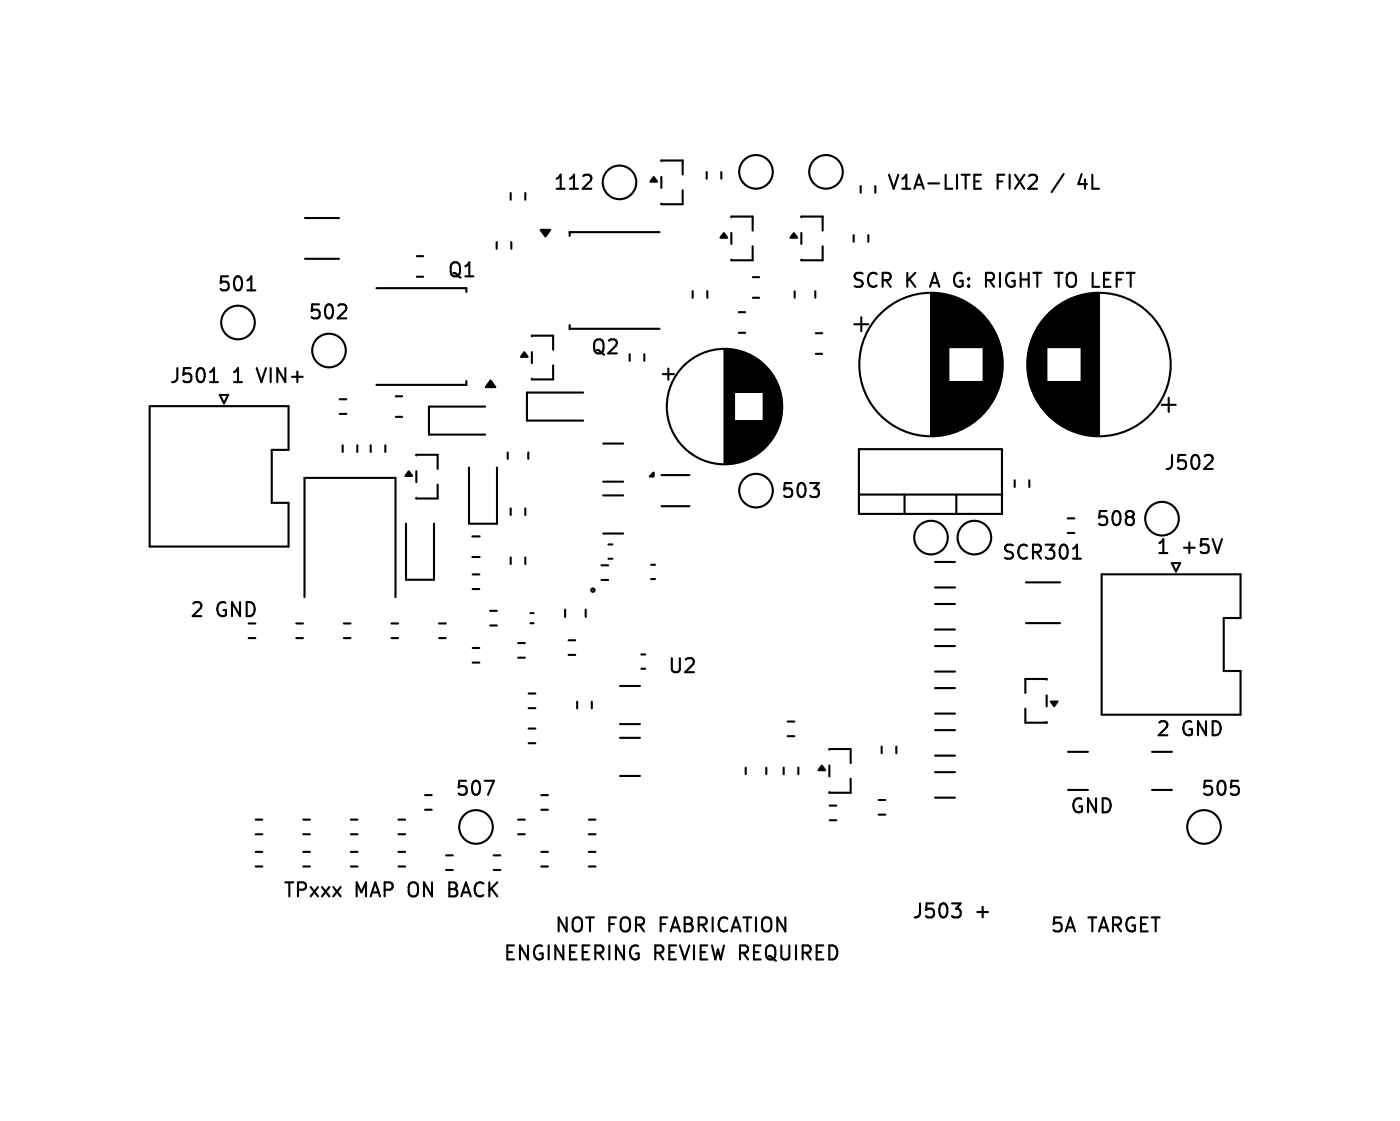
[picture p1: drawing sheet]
<svg xmlns="http://www.w3.org/2000/svg" width="100mm" height="80mm" viewBox="0 0 100 80" stroke-linecap="round" stroke-linejoin="round" font-family="sans-serif">
<defs><g id="words">
<g font-size="1.4">
<text x="39.4" y="13.7">112</text>
<text x="63.3" y="13.7">V1A-LITE</text>
<text x="71.1" y="13.7">FIX2</text>
<text x="75.4" y="13.7">/</text>
<text x="77.5" y="13.7">4L</text>
<text x="15.4" y="21">501</text>
<text x="21.9" y="23">502</text>
<text x="31.9" y="20">Q1</text>
<text x="60.7" y="20.7">SCR</text>
<text x="64.7" y="20.7">K</text>
<text x="66.7" y="20.7">A G:</text>
<text x="71.1" y="20.7">RIGHT TO LEFT</text>
<text x="12" y="27.5">J501</text>
<text x="16.6" y="27.5">1</text>
<text x="18.6" y="27.5">VIN+</text>
<text x="42.1" y="25.5">Q2</text>
<text x="55.7" y="35.7">503</text>
<text x="83.1" y="33.7">J502</text>
<text x="71.5" y="40.1">SCR301</text>
<text x="78.2" y="37.7">508</text>
<text x="82.5" y="39.7">1</text>
<text x="84.5" y="39.7">+5V</text>
<text x="13.5" y="44.2">2</text>
<text x="15.5" y="44.2">GND</text>
<text x="47.6" y="48.2">U2</text>
<text x="82.5" y="52.7">2</text>
<text x="84.5" y="52.7">GND</text>
<text x="32.4" y="57">507</text>
<text x="76.4" y="58.2">GND</text>
<text x="85.7" y="57">505</text>
<text x="20.2" y="64.2">TPxxx</text>
<text x="25.4" y="64.2">MAP</text>
<text x="29.4" y="64.2">ON</text>
<text x="32.5" y="64.2">BACK</text>
<text x="65.1" y="65.7">J503</text>
<text x="69.7" y="65.7">+</text>
<text x="35.9" y="68.7">ENGINEERING</text>
<text x="39.5" y="66.7">NOT FOR</text>
<text x="46.7" y="68.7">REVIEW REQUIRED</text>
<text x="47.3" y="66.7">FABRICATION</text>
<text x="74.9" y="66.7">5A</text>
<text x="77.8" y="66.7">TARGET</text>
</g>
</g></defs>
<g fill="none" stroke="#000" stroke-width=".15">
<path d="M21.8 15.6h2.4M21.8 18.5h2.4M29.8 18.3h.4M29.8 19.8h.4M35.5 17.3v.5M36.5 13.8v.5M36.5 17.3v.5M37.5 13.8v.5M42.1 12.5l.1 .2v.2l-.6 .6h.6M47.1 16.6h-6.4v.2M47.2 11.5h1.6v1M47.2 12.6v.8"/>
<path d="M48.8 13.6v1l-1.6-.1M50.5 12.3v.5M51.5 12.3v.5M52.2 15.5h1.6v1M52.2 16.6v.8M53.8 17.6v1l-1.6-.1M53.8 19.8h.4M57.2 15.5h1.6v1M57.2 16.6v.8M58.8 17.6v1l-1.6-.1M61 16.8v.5M61.5 13.3v.5"/>
<path d="M62 16.8v.5M62.5 13.3v.5M69.6 12.9h.3M69.6 13.5h.5M69.6 12.5h.5M70.4 20h.4M70.7 20l.3 .5M70.8 19.5h-.4v1M10.7 29h9.9v3.1h-1.2v3.8h1.2v3.1h-9.9zM15 27.3h.6M15.2 26.4l.1-.1v1M15.7 28.2h.6l-.3 .6z"/>
<path d="M17.7 20.7h.5M24.3 28.5h.4M24.3 29.5h.4M24.5 31.8v.5M24.6 21.8l.1 .1v.2l-.6 .6h.6M25.5 31.8v.5M26.5 31.8v.5M26.9 20.6h6.4v.2M27.5 31.8v.5M28.3 28.3h.4M28.3 29.8h.4M29 37.4v4h2v-4"/>
<path d="M29.7 32.5h1.6v1M29.7 33.6v.8M31.3 34.6v1l-1.6-.1M33.3 27.2v.3h-6.4M33.5 33.4v4h2v-4M33.7 38.3h.6M33.7 39.8h.6M34.6 29h-4v2h4M36.3 32.3v.4M36.5 36.3v.5M36.5 39.8v.5M37.5 36.3v.5"/>
<path d="M37.5 39.8v.5M37.7 32.3v.4M38 24h1.5v1M38 25.1v.8M39.5 26.1v1l-1.5-.1M40.7 23.2v.3h6.4M41.7 28h-4.1v2h4.1M43.1 35.4h1.4M43.1 38.1h1.4M43.1 31.7h1.4M43.1 34.4h1.4M43.5 39.9h.2"/>
<path d="M43.5 38.9h.2M45 25.3v.5M46 25.3v.5M47.2 33.9h2M47.2 36.1h2M47.3 26.7h.8M47.7 26.3v.8M49.5 20.8v.5M50.5 20.8v.5M51.7 24.9v8.2M51.8 24.9v8.2M51.9 24.9v8.2"/>
<path d="M52 24.9v8.2M52.1 24.9v8.2M52.1 25v8.1M52.2 25v8.1M52.3 25v8.1M52.4 25v8M52.5 25v3M52.5 30.1v2.9M52.6 25v3M52.6 30.1v2.9M52.7 25v3M52.7 30.1v2.9"/>
<path d="M52.7 25.1v2.9M52.8 22.3h.4M52.8 23.8h.4M52.8 25.1v2.9M52.8 30.1v2.9M52.9 25.1v2.9M52.9 30.1v2.8M53 25.1v2.9M53 30.1v2.8M53.1 25.2v2.8M53.1 30.1v2.8M53.2 25.2v2.8"/>
<path d="M53.2 30.1v2.8M53.2 30.1v2.7M53.3 25.2v2.8M53.3 30.1v2.7M53.4 25.3v2.7M53.4 30.1v2.7M53.4 30.1v2.6M53.5 25.3v2.7M53.5 30.1v2.6M53.6 25.3v2.7M53.6 30.1v2.6M53.6 25.4v2.6"/>
<path d="M53.6 30.1v2.5M53.7 25.4v2.6M53.7 30.1v2.5M53.8 25.5v2.5M53.8 30.1v2.5M53.8 21.3h.4M53.8 30.1v2.4M53.9 25.5v2.5M53.9 30.1v2.4M54 25.6v2.4M54 30.1v2.4M54 30.1v2.3"/>
<path d="M54.1 25.7v2.3M54.1 30.1v2.3M54.2 25.7v2.3M54.2 30.1v2.2M54.2 25.8v2.2M54.3 25.8v2.2M54.3 30.1v2.1M54.4 25.9v2.1M54.4 30.1v2.1M54.4 30.1v2M54.5 26v2M54.5 30.1v2"/>
<path d="M54.5 30.1v1.9M54.6 26v6M54.6 26.1v5.9M54.6 26.1v5.8M54.7 26.1v5.8M54.7 26.2v5.6M54.8 26.3v5.5M54.8 26.3v5.4M54.9 26.4v5.3M54.9 26.4v5.2M54.9 26.5v5.1M55 26.5v5"/>
<path d="M55 26.6v4.9M55.1 26.6v4.8M55.1 26.7v4.7M55.1 26.7v4.6M55.2 26.8v4.4M55.2 26.9v4.3M55.3 26.9v4.2M55.3 27v4M55.3 27.1v3.9M55.4 27.1v3.8M55.4 27.2v3.6M55.5 27.3v3.4"/>
<path d="M55.5 27.4v3.3M55.5 27.5v3.1M55.6 27.6v2.9M55.6 27.7v2.7M55.7 27.8v2.4M55.7 27.9v2.2M55.7 28.1v1.9M55.8 28.2v1.6M55.8 28.5v1M56.8 20.8v.4M57.9 34.5h.6l-.3 .4M58.2 20.8v.4"/>
<path d="M58.3 23.8h.4M58.3 25.3h.4M58.4 34.9v.5M61 23.1h1M61.3 32.1h10.3v4.6h-10.3zM61.3 35.3h10.3M61.5 22.6v1M64.6 35.3v1.4M66.5 20.9v10.2M66.6 20.9v10.2M66.7 20.9v10.2M66.8 20.9v10.2"/>
<path d="M66.9 20.9v10.2M66.9 21v10.1M67 21v10.1M67.1 21v10.1M67.2 21v10.1M67.2 21v10M67.3 21v10M67.4 21v10M67.5 21v10M67.6 21.1v9.9M67.7 21.1v9.9M67.7 21.1v9.8"/>
<path d="M67.8 21.1v3.7M67.8 27.3v3.6M67.9 21.1v3.7M67.9 27.3v3.6M68 21.2v3.6M68 27.3v3.6M68.1 21.2v3.6M68.1 27.3v3.6M68.1 27.3v3.5M68.2 21.2v3.6M68.2 27.3v3.5M68.3 21.2v3.6"/>
<path d="M68.3 27.3v3.5M68.3 21.3v3.5M68.3 35.3v1.4M68.4 21.3v3.5M68.4 27.3v3.4M68.5 21.3v3.5M68.5 27.3v3.4M68.5 21.4v3.4M68.6 21.4v3.4M68.6 27.3v3.4M68.6 27.3v3.3M68.7 21.4v3.4"/>
<path d="M68.7 27.3v3.3M68.7 21.5v3.3M68.8 21.5v3.3M68.8 27.3v3.3M68.8 27.3v3.2M68.9 21.5v3.3M68.9 27.3v3.2M68.9 21.6v3.2M69 21.6v3.2M69 27.3v3.2M69 27.3v3.1M69.1 21.6v3.2"/>
<path d="M69.1 27.3v3.1M69.1 21.7v3.1M69.2 21.7v3.1M69.2 27.3v3M69.3 21.7v3.1M69.3 27.3v3M69.3 21.8v3M69.3 27.3v2.9M69.4 21.8v3M69.4 27.3v2.9M69.5 21.9v2.9M69.5 27.3v2.9"/>
<path d="M69.5 27.3v2.8M69.6 22v2.8M69.6 27.3v2.8M69.6 27.3v2.7M69.7 22v2.8M69.7 27.3v2.7M69.7 22.1v2.7M69.7 27.3v2.6M69.8 22.1v2.7M69.8 27.3v2.6M69.8 22.2v2.6M69.9 22.2v2.6"/>
<path d="M69.9 27.3v2.5M69.9 22.3v2.5M70 22.3v2.5M70 27.3v2.4M70.1 22.4v2.4M70.1 27.3v2.4M70.1 27.3v2.3M70.1 22.5v2.3M70.2 22.5v2.3M70.2 27.3v2.2M70.3 22.6v6.9M70.3 22.6v6.8"/>
<path d="M70.3 22.7v6.7M70.4 22.7v6.6M70.4 22.8v6.5M70.5 22.8v6.4M70.5 22.9v6.3M70.5 22.9v6.2M70.6 23v6.1M70.6 23v6M70.7 23.1v5.9M70.7 23.1v5.8M70.7 23.2v5.6M70.8 23.2v5.6"/>
<path d="M70.8 23.3v5.4M70.9 23.4v5.3M70.9 23.4v5.2M70.9 23.5v5M71 23.6v4.9M71 23.7v4.7M71.1 23.7v4.6M71.1 23.8v4.4M71.1 23.9v4.2M71.2 24v4.1M71.2 24.1v3.9M71.3 24.2v3.7"/>
<path d="M71.3 24.3v3.5M71.3 24.4v3.2M71.4 24.5v3M71.4 24.6v2.8M71.5 24.8v2.4M71.5 25v2.1M71.5 25.2v1.7M71.6 25.4v1.2M72.5 34.3v.5M73.4 25.4v1.2M73.5 25.2v1.7M73.5 25v2.1"/>
<path d="M73.5 34.3v.5M73.5 24.8v2.4M73.6 24.6v2.8M73.6 24.5v3M73.7 24.4v3.2M73.7 24.3v3.5M73.7 24.2v3.7M73.8 24.1v3.9M73.8 24v4.1M73.9 23.9v4.2M73.9 23.8v4.4M73.9 23.7v4.6"/>
<path d="M74 23.7v4.7M74 23.6v4.9M74.1 23.5v5M74.1 23.4v5.2M74.1 23.4v5.3M74.2 23.3v5.4M74.2 23.2v5.6M74.3 23.2v5.6M74.3 23.1v5.8M74.3 23.1v5.9M74.4 23v6M74.4 23v6.1"/>
<path d="M74.5 22.9v6.2M74.5 22.9v6.3M74.5 22.8v6.4M74.6 22.8v6.5M74.6 22.7v6.6M74.7 22.7v6.7M74.7 22.6v6.8M74.7 22.6v6.9M74.8 22.5v2.3M74.8 27.3v2.2M74.9 22.5v2.3M74.9 27.3v2.3"/>
<path d="M74.9 22.4v2.4M74.9 27.3v2.4M75 22.3v2.5M75 27.3v2.4M75.1 22.3v2.5M75.1 27.3v2.5M75.1 22.2v2.6M75.2 22.2v2.6M75.2 27.3v2.6M75.2 22.1v2.7M75.3 22.1v2.7M75.3 27.3v2.6"/>
<path d="M75.3 27.3v2.7M75.3 22v2.8M75.4 22v2.8M75.4 27.3v2.7M75.4 27.3v2.8M75.5 21.9v2.9M75.5 27.3v2.8M75.5 27.3v2.9M75.6 21.8v3M75.6 27.3v2.9M75.7 21.8v3M75.7 27.3v2.9"/>
<path d="M75.7 27.3v3M75.7 21.7v3.1M75.8 21.7v3.1M75.8 27.3v3M75.9 21.7v3.1M75.9 27.3v3.1M75.9 21.6v3.2M76 21.6v3.2M76 27.3v3.1M76 27.3v3.2M76.1 21.6v3.2M76.1 27.3v3.2"/>
<path d="M76.1 21.5v3.3M76.2 21.5v3.3M76.2 27.3v3.2M76.2 27.3v3.3M76.3 21.5v3.3M76.3 27.3v3.3M76.3 37h.4M76.3 38h.4M76.3 21.4v3.4M76.4 21.4v3.4M76.4 27.3v3.3M76.4 27.3v3.4"/>
<path d="M76.5 21.4v3.4M76.5 27.3v3.4M76.5 21.3v3.5M76.6 21.3v3.5M76.6 27.3v3.4M76.6 39.9h.6M76.7 21.3v3.5M76.7 27.3v3.5M76.7 21.2v3.6M76.8 21.2v3.6M76.8 27.3v3.5M76.9 21.2v3.6"/>
<path d="M76.9 27.3v3.5M76.9 27.3v3.6M77 21.2v3.6M77 27.3v3.6M77.1 21.1v3.7M77.1 27.3v3.6M77.2 21.1v3.7M77.2 27.3v3.6M77.3 21.1v9.8M77.3 21.1v9.9M77.4 21.1v9.9M77.5 21v10"/>
<path d="M77.6 21v10M77.7 21v10M77.8 21v10M77.8 21v10.1M77.9 21v10.1M78 21v10.1M78.1 21v10.1M78.1 20.9v10.2M78.2 20.9v10.2M78.3 20.9v10.2M78.4 20.9v10.2M78.5 20.9v10.2"/>
<path d="M80.9 36.6v.2M80.9 37v.4M83 28.9h1M83.5 28.4v1M86.4 32.5l.2 .2v.2l-.6 .6h.6M17.8 45.5h.4M18.3 58.5h.4M18.3 59.5h.4M21.2 44.5h.4M21.2 45.5h.4M21.7 58.5h.4M21.7 59.5h.4"/>
<path d="M21.7 42.6v-8.5h6.5v8.5M24.6 44.5h.4M24.6 45.5h.4M25.1 58.5h.4M25.1 59.5h.4M28 44.5h.4M28 45.5h.4M28.5 58.5h.4M28.5 59.5h.4M30.4 56.7h.4M30.4 57.8h.4M31.4 44.5h.4"/>
<path d="M31.4 45.5h.4M33.8 41h.4M33.8 42h.4M33.8 46.2h.4M33.8 47.3h.4M34.6 55.7h.7l-.4 1M35 43.6h.5M35 44.6h.5M37 58.5h.5M37 59.5h.5M37 45.9h.5M37 46.9h.5"/>
<path d="M37.8 49.5h.4M37.8 50.5h.4M37.8 52h.4M37.8 53h.4M37.9 44.5h.2M37.9 43.8h.2M38.7 56.7h.4M38.7 57.8h.4M40.4 43.5v.5M40.6 45.7h.5M40.6 46.7h.5M41.2 50.1v.5"/>
<path d="M41.8 43.5v.5M42.1 58.5h.4M42.1 59.5h.4M42.3 50.1v.5M43 40.3h.4M43 41.4h.4M44.3 49h1.4M44.3 51.7h1.4M44.3 52.7h1.4M44.3 55.4h1.4M45.8 46.7h.3M45.8 47.7h.3"/>
<path d="M46.5 40.3h.3M46.5 41.3h.3M53.3 54.8v.4M54.7 54.8v.4M56 54.8v.5M56.3 51.5h.4M56.3 52.5h.4M57 54.8v.5M59.2 53.5h1.6v1M59.2 54.6v.8M59.3 57.5h.4M59.3 58.5h.4"/>
<path d="M60.8 55.6v1l-1.6-.1M62.8 57.1h.4M62.8 58.1h.4M63 53.3v.5M64 53.3v.5M66.8 46.1h1.4M66.8 47.9h1.4M66.8 43.1h1.4M66.8 44.9h1.4M66.8 49.1h1.4M66.8 50.9h1.4M66.8 40.1h1.4"/>
<path d="M66.8 41.9h1.4M66.8 52.1h1.4M66.8 53.9h1.4M66.8 55.1h1.4M66.8 56.9h1.4M73.2 50.6v1l1.6-.1M73.3 41.6h2.4M73.3 44.5h2.4M74.8 48.5h-1.6v1M74.8 49.6v.8M76.3 53.7h1.4M76.3 56.4h1.4"/>
<path d="M78.7 41h9.9v3.1h-1.2v3.8h1.2v3.1h-9.9zM82.3 53.7h1.4M82.3 56.4h1.4M83.7 40.2h.6l-.3 .6zM88.4 56.2v.4M18.3 60.8h.4M18.3 61.8h.4M21.7 60.8h.4M21.7 61.8h.4M25.1 60.8h.4M25.1 61.8h.4M28.5 60.8h.4"/>
<path d="M28.5 61.8h.4M31.9 61h.4M31.9 62.1h.4M32.1 63.4h.3M32.4 63h-.3v1h.4M35.3 61h.4M35.3 62.1h.4M38.7 60.8h.4M38.7 61.8h.4M42.1 60.8h.4M42.1 61.8h.4M68 64.5h.6l-.3 .4"/>
<path d="M68.5 64.9l.1 .1-.1 .4"/>
<circle cx="44.2" cy="13" r="1.2"/>
<circle cx="54" cy="12.3" r="1.2"/>
<circle cx="59" cy="12.3" r="1.2"/>
<circle cx="17" cy="23" r="1.2"/>
<circle cx="23.5" cy="25" r="1.2"/>
<circle cx="51.7" cy="29" r="4.1"/>
<circle cx="54" cy="35" r="1.2"/>
<circle cx="66.5" cy="26" r="5.1"/>
<circle cx="66.5" cy="38.4" r="1.2"/>
<circle cx="69.6" cy="38.4" r="1.2"/>
<circle cx="78.5" cy="26" r="5.1"/>
<circle cx="83" cy="37" r="1.2"/>
<circle cx="34" cy="59" r="1.2"/>
<circle cx="42.3" cy="42.1" r=".12"/>
<circle cx="86" cy="59" r="1.2"/>
</g>
<path d="M38.6 16.4h.7l-.3 .5zM46.7 12.6l.2 .4h-.4zM51.7 16.6l.2 .4h-.4zM56.7 16.6l.2 .4h-.4zM29.2 33.6l.2 .4h-.4zM35 27.2l.4 .4h-.7zM37.4 25.1l.3 .4h-.5zM46.4 34l.3-.3v.3zM58.7 54.6l.2 .4h-.4zM75.1 50.1h.4l-.2 .3z" fill="#000" stroke="#000" stroke-width=".15"/>
<use href="#words"/>
</svg>
